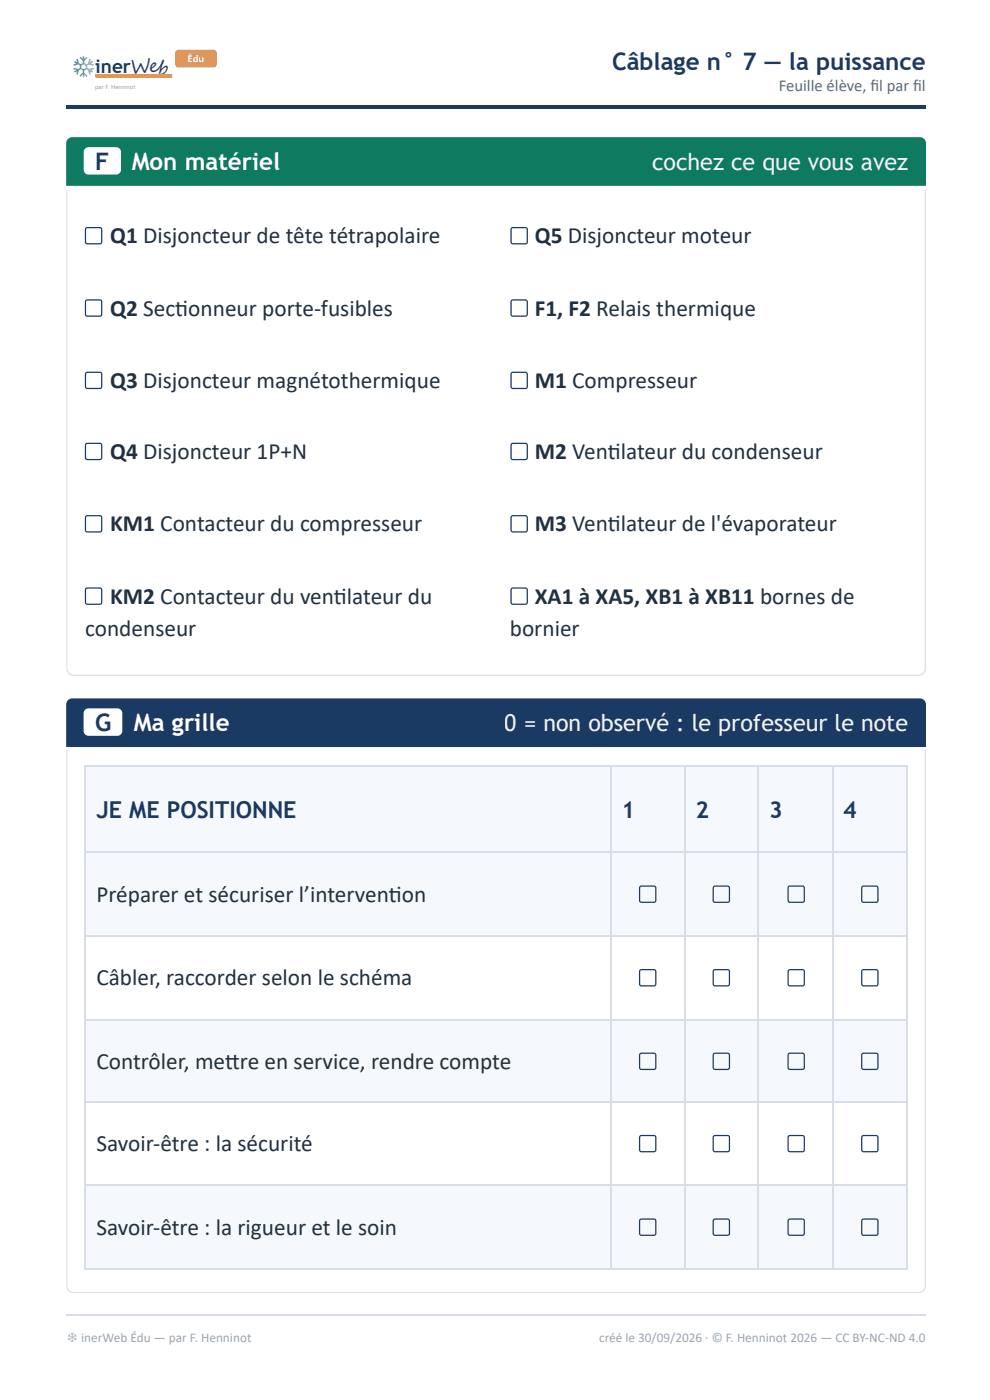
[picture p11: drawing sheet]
<svg xmlns="http://www.w3.org/2000/svg" width="210mm" height="297mm" viewBox="0 0 210 297" stroke-linecap="round" stroke-linejoin="round" font-family="sans-serif">
<defs><g id="words">
<g font-size="5.1" fill="#1b3a63">
<text x="129.8" y="14.8">Câblage n° 7 — la puissance</text>
<text x="20.2" y="36">F</text>
<text x="20.2" y="155">G</text>
</g>
<g font-size="5.1" fill="#fff">
<text x="27.9" y="36">Mon matériel</text>
<text x="28.4" y="155">Ma grille</text>
</g>
<g font-size="4.9" fill="#fff">
<text x="138.2" y="36">cochez ce que vous avez</text>
<text x="107.1" y="155">0 = non observé : le professeur le note</text>
</g>
<g font-size="4.9" fill="#22303f">
<text x="23.3" y="51.6">Q1 Disjoncteur de tête tétrapolaire</text>
<text x="113.4" y="51.6">Q5 Disjoncteur moteur</text>
<text x="23.3" y="66.9">Q2 Sectonneur porte-fusibles</text>
<text x="37.2" y="66.9">i</text>
<text x="113.4" y="66.9">F1, F2 Relais thermique</text>
<text x="23.3" y="82.3">Q3 Disjoncteur magnétothermique</text>
<text x="113.4" y="82.3">M1 Compresseur</text>
<text x="23.3" y="97.4">Q4 Disjoncteur 1P+N</text>
<text x="113.4" y="97.4">M2 Ventlateur du condenseur</text>
<text x="128.9" y="97.4">i</text>
<text x="23.3" y="112.7">KM1 Contacteur du compresseur</text>
<text x="113.4" y="112.7">M3 Ventlateur de l'évaporateur</text>
<text x="128.9" y="112.7">i</text>
<text x="23.3" y="128.1">KM2 Contacteur du ventlateur du</text>
<text x="70.8" y="128.1">i</text>
<text x="113.4" y="128.1">XA1 à XA5, XB1 à XB11 bornes de</text>
<text x="18.1" y="134.9">condenseur</text>
<text x="108.1" y="134.9">bornier</text>
<text x="20.4" y="191.3">Préparer et sécuriser l’interventon</text>
<text x="82.4" y="191.3">i</text>
<text x="20.4" y="209">Câbler, raccorder selon le schéma</text>
<text x="20.4" y="226.7">Contrôler, metre en service, rendre compte</text>
<text x="47.7" y="226.7">t</text>
<text x="20.4" y="244.2">Savoir-être : la sécurité</text>
<text x="20.4" y="261.9">Savoir-être : la rigueur et le soin</text>
</g>
<g font-size="4.9" fill="#1b3a63">
<text x="20.4" y="173.6">JE ME POSITIONNE</text>
<text x="131.8" y="173.6">1</text>
<text x="147.4" y="173.6">2</text>
<text x="163.1" y="173.6">3</text>
<text x="178.8" y="173.6">4</text>
</g>
<g font-size="4.5" fill="#1b3a63">
<text x="14.5" y="15.8">❄</text>
<text x="14.5" y="15.8">️</text>
</g>
<text font-size="4" fill="#1b3a63" x="20.2" y="15.6">inerWeb</text>
<text font-size="3.5" fill="#5d6b7c" x="165.1" y="19.3">Feuille élève, fi l par fi l</text>
<g font-size="2.8" fill="#9aa5b1">
<text x="14.1" y="284.7">❄ inerWeb Édu — par F. Henninot</text>
<text x="127" y="284.7">créé le 30/09/2026 · © F. Henninot 2026 — CC BY-NC-ND 4.0</text>
</g>
<text font-size="2" fill="#fff" x="39.8" y="13.2">Édu</text>
<text font-size="1.3" fill="#999" x="20.2" y="18.9">par F. Henninot</text>
</g></defs>
<path d="M14 22.2h182.3v.8h-182.3z" fill="#1b3a63"/>
<path d="M20.2 16.1h16.3" fill="none" stroke="#e8914a" stroke-width=".79" stroke-linecap="butt"/>
<path d="M37.4 10.8l.5-.2h7.3a.75 .75 0 0 1 .7 .7v2.3a.75 .75 0 0 1-.7 .7h-7.3a.75 .75 0 0 1-.8-.7v-2.3z" fill="#e8914a"/>
<path d="M14.4 29.5l.9-.4h179.7a1.32 1.32 0 0 1 1.3 1.3v9h-182.3v-9z" fill="#0e7a5f"/>
<path d="M18 31.5l.8-.3h5.8a1.06 1.06 0 0 1 1.1 1.1v3.7a1.06 1.06 0 0 1-1.1 1h-5.8a1.06 1.06 0 0 1-1.1-1v-3.7z" fill="#fff"/>
<g fill="#d8dee6">
<path d="M14 142.4h182.3v1h-182.3z"/>
<path d="M195.3 40.2h1v103.2h-1z"/>
<path d="M14 40.2h1v103.2h-1z"/>
</g>
<path d="M18.2 48.4l.3-.1 2.9 .1 .2 .3-.2 2.9-.2 .1-3-.1-.1-.3zM108.5 48.4l.2-.1 3 .1 .1 .3-.1 2.9-.3 .1-2.9-.1-.2-.3zM18.2 63.7l.3-.1 2.9 .1 .2 .3-.2 3-.2 .1-3-.1-.1-.3zM18.2 79.1l.3-.1 2.9 .1 .2 .3-.2 2.9-.2 .1-3-.1-.1-.3zM108.5 63.7l.2-.1 3 .1 .1 .3-.1 3-.3 .1-2.9-.1-.2-.3zM108.5 79.1l.2-.1 3 .1 .1 .3-.1 2.9-.3 .1-2.9-.1-.2-.3zM18.2 94.2l.3-.1 2.9 .1 .2 .3-.2 2.9-.2 .1-3-.1-.1-.3zM108.5 94.2l.2-.1 3 .1 .1 .3-.1 2.9-.3 .1-2.9-.1-.2-.3zM18.2 109.5l.3-.1 2.9 .1 .2 .3-.2 2.9-.2 .1-3-.1-.1-.3zM108.5 109.5l.2-.1 3 .1 .1 .3-.1 2.9-.3 .1-2.9-.1-.2-.3zM18.2 124.9l.3-.1 2.9 .1 .2 .2-.2 3-.2 .1-3-.1-.1-.3zM108.5 124.9l.2-.1 3 .1 .1 .2-.1 3-.3 .1-2.9-.1-.2-.3z" fill="none" stroke="#1b3a63" stroke-width=".26"/>
<path d="M14.4 148.6l.9-.4h179.7a1.32 1.32 0 0 1 1.3 1.3v9h-182.3v-9z" fill="#1b3a63"/>
<path d="M18 150.6l.8-.3h6.1a1.06 1.06 0 0 1 1 1v3.7a1.06 1.06 0 0 1-1 1.1h-6.1a1.06 1.06 0 0 1-1.1-1.1v-3.7z" fill="#fff"/>
<g fill="#d8dee6">
<path d="M14 273.4h182.3v1h-182.3z"/>
<path d="M195.3 159h1v115.4h-1z"/>
<path d="M14 159h1v115.4h-1z"/>
</g>
<g fill="#f5f8fc">
<path d="M18.3 162.7h111.3v18.3h-111.3z"/>
<path d="M129.6 162.7h15.7v18.3h-15.7z"/>
<path d="M145.3 162.7h15.6v18.3h-15.6z"/>
<path d="M160.9 162.7h15.6v18.3h-15.6z"/>
<path d="M176.5 162.7h15.6v18.3h-15.6z"/>
<path d="M18.3 181h111.3v17.4h-111.3z"/>
<path d="M129.6 181h15.7v17.4h-15.7z"/>
<path d="M145.3 181h15.6v17.4h-15.6z"/>
<path d="M160.9 181h15.6v17.4h-15.6z"/>
<path d="M176.5 181h15.6v17.4h-15.6z"/>
<path d="M18.3 216.2h111.3v17.7h-111.3z"/>
<path d="M129.6 216.2h15.7v17.7h-15.7z"/>
<path d="M145.3 216.2h15.6v17.7h-15.6z"/>
<path d="M160.9 216.2h15.6v17.7h-15.6z"/>
<path d="M176.5 216.2h15.6v17.7h-15.6z"/>
<path d="M18.3 251.6h111.3v17.5h-111.3z"/>
<path d="M129.6 251.6h15.7v17.5h-15.7z"/>
<path d="M145.3 251.6h15.6v17.5h-15.6z"/>
<path d="M160.9 251.6h15.6v17.5h-15.6z"/>
<path d="M176.5 251.6h15.6v17.5h-15.6z"/>
</g>
<g fill="none" stroke="#d8dee6" stroke-width=".26">
<path d="M18 162.6h174.4M18.1 162.5v106.8M129.5 162.5v106.8M145.1 162.5v106.8M160.7 162.5v106.8M176.6 162.5v106.8M192.2 162.5v106.8M18 180.8h174.4M18 198.6h174.4M18 216.3h174.4M18 233.8h174.4M18 251.5h174.4"/>
<path d="M14 279h182.3M18 269.2h174.4"/>
</g>
<g fill="none" stroke="#1b3a63" stroke-width=".26">
<path d="M135.7 188.1l.3-.1 2.9 .1 .1 .3-.1 2.9-.3 .1-2.9-.1-.1-.3zM151.3 188.1l.3-.1 2.9 .1 .1 .3-.1 2.9-.2 .1-3-.1-.1-.3zM167.2 188.1l.3-.1 2.9 .1 .1 .3-.1 2.9-.3 .1-2.9-.1-.1-.3zM182.8 188.1l.3-.1 2.9 .1 .1 .3-.1 2.9-.3 .1-2.9-.1-.1-.3zM135.7 205.8l.3-.1 2.9 .1 .1 .3-.1 2.9-.3 .2-2.9-.2-.1-.2zM151.3 205.8l.3-.1 2.9 .1 .1 .3-.1 2.9-.2 .2-3-.2-.1-.2zM167.2 205.8l.3-.1 2.9 .1 .1 .3-.1 2.9-.3 .2-2.9-.2-.1-.2zM182.8 205.8l.3-.1 2.9 .1 .1 .3-.1 2.9-.3 .2-2.9-.2-.1-.2zM135.7 223.6l.3-.2 2.9 .2 .1 .2-.1 3-.3 .1-2.9-.1-.1-.3zM151.3 223.6l.3-.2 2.9 .2 .1 .2-.1 3-.2 .1-3-.1-.1-.3zM167.2 223.6l.3-.2 2.9 .2 .1 .2-.1 3-.3 .1-2.9-.1-.1-.3zM182.8 223.6l.3-.2 2.9 .2 .1 .2-.1 3-.3 .1-2.9-.1-.1-.3z"/>
<path d="M135.7 241l.3-.1 2.9 .1 .1 .3-.1 2.9-.3 .1-2.9-.1-.1-.3zM135.7 258.7l.3-.1 2.9 .1 .1 .3-.1 3-.3 .1-2.9-.1-.1-.3zM151.3 241l.3-.1 2.9 .1 .1 .3-.1 2.9-.2 .1-3-.1-.1-.3zM151.3 258.7l.3-.1 2.9 .1 .1 .3-.1 3-.2 .1-3-.1-.1-.3zM167.2 241l.3-.1 2.9 .1 .1 .3-.1 2.9-.3 .1-2.9-.1-.1-.3zM167.2 258.7l.3-.1 2.9 .1 .1 .3-.1 3-.3 .1-2.9-.1-.1-.3zM182.8 241l.3-.1 2.9 .1 .1 .3-.1 2.9-.3 .1-2.9-.1-.1-.3zM182.8 258.7l.3-.1 2.9 .1 .1 .3-.1 3-.3 .1-2.9-.1-.1-.3z"/>
</g>
<use href="#words"/>
</svg>
